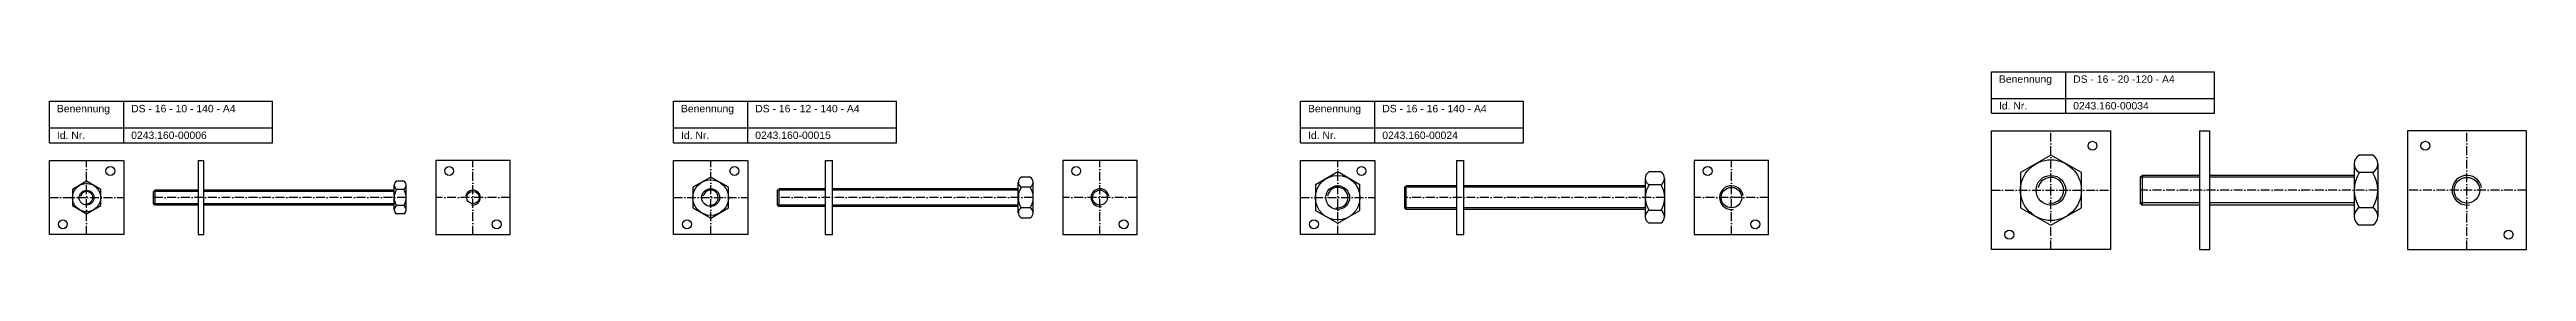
# Model space of a CAD drawing. Header units: millimetres. Extents: x 77 to 2399, y 1116 to 2936.
# Drawn here: x 77 to 1744, y 2136 to 2256 of the extents above; entities that cross this region are included whole.
import ezdxf

# ---------------------------------------------------------------- set-up
doc = ezdxf.new("R2010")
doc.units = ezdxf.units.MM
doc.header["$LTSCALE"] = 0.5
doc.linetypes.add('achse', pattern=[18, 12, -3, 0, -3])
doc.layers.add('HALFEN', color=2, linetype='CONTINUOUS')
doc.styles.add('ARIAL50', font='ARIAL.TTF', dxfattribs={"height": 5})

msp = doc.modelspace()

# ---------------------------------------------------------------- linework, layer by layer
at = {"layer": 'HALFEN'}
for p, q in [((1384.2, 2256.2), (1534.2, 2256.2)), ((1384.2, 2228.2), (1384.2, 2256.2)), ((1434.2, 2228.2), (1434.2, 2256.2)), ((1534.2, 2228.2), (1534.2, 2256.2)), ((77.2, 2236.2), (227.2, 2236.2)), ((77.2, 2208.2), (77.2, 2236.2)), ((127.2, 2208.2), (127.2, 2236.2)), ((227.2, 2208.2), (227.2, 2236.2)), ((497.2, 2236.2), (647.2, 2236.2)), ((497.2, 2208.2), (497.2, 2236.2)), ((547.2, 2208.2), (547.2, 2236.2)), ((647.2, 2208.2), (647.2, 2236.2)), ((919.2, 2236.2), (1069.2, 2236.2)), ((919.2, 2208.2), (919.2, 2236.2)), ((969.2, 2208.2), (969.2, 2236.2)), ((1069.2, 2208.2), (1069.2, 2236.2)), ((1384.2, 2238.2), (1534.2, 2238.2)), ((77.2, 2218.2), (227.2, 2218.2)), ((497.2, 2218.2), (647.2, 2218.2)), ((919.2, 2218.2), (1069.2, 2218.2)), ((1384.2, 2228.2), (1534.2, 2228.2)), ((77.2, 2208.2), (227.2, 2208.2)), ((497.2, 2208.2), (647.2, 2208.2)), ((919.2, 2208.2), (1069.2, 2208.2)), ((1384.2, 2216.2), (1464.2, 2216.2)), ((1384.2, 2136.2), (1384.2, 2216.2)), ((1464.2, 2216.2), (1464.2, 2136.2)), ((1524.2, 2216.2), (1524.2, 2136.2)), ((1524.2, 2216.2), (1531.2, 2216.2)), ((1531.2, 2136.2), (1531.2, 2216.2)), ((1744.2, 2216.2), (1664.2, 2216.2)), ((1664.2, 2216.2), (1664.2, 2136.2)), ((1744.2, 2136.2), (1744.2, 2216.2)), ((77.2, 2146.2), (77.2, 2196.2)), ((77.2, 2196.2), (127.2, 2196.2)), ((127.2, 2196.2), (127.2, 2146.2)), ((177.2, 2196.2), (177.2, 2146.2)), ((177.2, 2196.2), (181.2, 2196.2)), ((181.2, 2146.2), (181.2, 2196.2)), ((387.2, 2196.2), (337.2, 2196.2)), ((337.2, 2196.2), (337.2, 2146.2)), ((387.2, 2146.2), (387.2, 2196.2)), ((497.2, 2146.2), (497.2, 2196.2)), ((497.2, 2196.2), (547.2, 2196.2)), ((547.2, 2196.2), (547.2, 2146.2)), ((599.2, 2196.2), (599.2, 2146.2)), ((599.2, 2196.2), (604.2, 2196.2)), ((604.2, 2146.2), (604.2, 2196.2)), ((737.2, 2185.1), (731.2, 2185.1)), ((759.2, 2196.2), (759.2, 2146.2)), ((809.2, 2196.2), (759.2, 2196.2)), ((809.2, 2146.2), (809.2, 2196.2)), ((919.2, 2196.2), (969.2, 2196.2)), ((919.2, 2146.2), (919.2, 2196.2)), ((969.2, 2196.2), (969.2, 2146.2)), ((1024.2, 2196.2), (1029.2, 2196.2)), ((1024.2, 2196.2), (1024.2, 2146.2)), ((1029.2, 2146.2), (1029.2, 2196.2)), ((1151.2, 2184.2), (1151.2, 2158.3)), ((1161.7, 2188.6), (1153.7, 2188.6)), ((1164.2, 2184.2), (1164.2, 2158.3)), ((1234.2, 2196.2), (1184.2, 2196.2)), ((1184.2, 2196.2), (1184.2, 2146.2)), ((1234.2, 2146.2), (1234.2, 2196.2)), ((1484.2, 2184.9), (1485.6, 2186.2)), ((1524.2, 2184.9), (1484.2, 2184.9)), ((1484.2, 2184.9), (1484.2, 2167.6)), ((1524.2, 2186.2), (1485.6, 2186.2)), ((1485.6, 2186.2), (1485.6, 2166.2)), ((1628.2, 2186.2), (1531.2, 2186.2)), ((1628.2, 2184.9), (1531.2, 2184.9)), ((1628.2, 2194), (1628.2, 2158.5)), ((1640.8, 2199.9), (1631.7, 2199.9)), ((1640.8, 2188.1), (1631.7, 2188.1)), ((1644.2, 2194), (1644.2, 2158.5)), ((102.2, 2182.2), (92.7, 2176.7)), ((92.7, 2176.7), (92.7, 2165.8)), ((111.7, 2176.7), (102.2, 2182.2)), ((111.7, 2165.8), (111.7, 2176.7)), ((147.2, 2175.4), (148.1, 2176.2)), ((177.2, 2175.4), (147.2, 2175.4)), ((147.2, 2167.1), (147.2, 2175.4)), ((177.2, 2176.2), (148.1, 2176.2)), ((148.1, 2176.2), (148.1, 2166.2)), ((309.2, 2176.2), (181.2, 2176.2)), ((309.2, 2175.4), (181.2, 2175.4)), ((309.2, 2163), (309.2, 2179.5)), ((315.7, 2182.2), (310.8, 2182.2)), ((315.7, 2176.7), (310.8, 2176.7)), ((317.2, 2163), (317.2, 2179.5)), ((567.2, 2176.3), (568.2, 2177.2)), ((567.2, 2166.2), (567.2, 2176.3)), ((599.2, 2176.3), (567.2, 2176.3)), ((599.2, 2177.2), (568.2, 2177.2)), ((568.2, 2165.2), (568.2, 2177.2)), ((729.2, 2177.2), (604.2, 2177.2)), ((729.2, 2176.3), (604.2, 2176.3)), ((729.2, 2160.9), (729.2, 2181.6)), ((737.2, 2178.2), (731.2, 2178.2)), ((739.2, 2160.9), (739.2, 2181.6)), ((989.2, 2178.2), (990.3, 2179.2)), ((989.2, 2178.2), (989.2, 2164.3)), ((1024.2, 2178.2), (989.2, 2178.2)), ((990.3, 2163.2), (990.3, 2179.2)), ((1024.2, 2179.2), (990.3, 2179.2)), ((1151.2, 2179.2), (1029.2, 2179.2)), ((1151.2, 2178.2), (1029.2, 2178.2)), ((1161.7, 2179.9), (1153.7, 2179.9)), ((1524.2, 2167.6), (1484.2, 2167.6)), ((1485.6, 2166.2), (1484.2, 2167.6)), ((1628.2, 2167.6), (1531.2, 2167.6)), ((92.7, 2165.8), (102.2, 2160.3)), ((102.2, 2160.3), (111.7, 2165.8)), ((177.2, 2167.1), (147.2, 2167.1)), ((147.2, 2167.1), (148.1, 2166.2)), ((177.2, 2166.2), (148.1, 2166.2)), ((309.2, 2167.1), (181.2, 2167.1)), ((309.2, 2166.2), (181.2, 2166.2)), ((315.7, 2165.8), (310.8, 2165.8)), ((315.7, 2160.3), (310.8, 2160.3)), ((599.2, 2166.2), (567.2, 2166.2)), ((567.2, 2166.2), (568.2, 2165.2)), ((599.2, 2165.2), (568.2, 2165.2)), ((729.2, 2166.2), (604.2, 2166.2)), ((729.2, 2165.2), (604.2, 2165.2)), ((737.2, 2164.3), (731.2, 2164.3)), ((737.2, 2157.4), (731.2, 2157.4)), ((1024.2, 2164.3), (989.2, 2164.3)), ((989.2, 2164.3), (990.3, 2163.2)), ((1024.2, 2163.2), (990.3, 2163.2)), ((1151.2, 2164.3), (1029.2, 2164.3)), ((1151.2, 2163.2), (1029.2, 2163.2)), ((1161.7, 2162.6), (1153.7, 2162.6)), ((1161.7, 2153.9), (1153.7, 2153.9)), ((1524.2, 2166.2), (1485.6, 2166.2)), ((1628.2, 2166.2), (1531.2, 2166.2)), ((1640.8, 2164.4), (1631.7, 2164.4)), ((1640.8, 2152.6), (1631.7, 2152.6)), ((127.2, 2146.2), (77.2, 2146.2)), ((177.2, 2146.2), (181.2, 2146.2)), ((337.2, 2146.2), (387.2, 2146.2)), ((547.2, 2146.2), (497.2, 2146.2)), ((599.2, 2146.2), (604.2, 2146.2)), ((759.2, 2146.2), (809.2, 2146.2)), ((969.2, 2146.2), (919.2, 2146.2)), ((1024.2, 2146.2), (1029.2, 2146.2)), ((1184.2, 2146.2), (1234.2, 2146.2)), ((1464.2, 2136.2), (1384.2, 2136.2)), ((1524.2, 2136.2), (1531.2, 2136.2)), ((1664.2, 2136.2), (1744.2, 2136.2))]:
    msp.add_line(p, q, dxfattribs=at)
at = {"layer": 'HALFEN', "color": 1, "linetype": 'achse'}
for p, q in [((1424.2, 2136.2), (1424.2, 2216.2)), ((1704.2, 2136.2), (1704.2, 2216.2)), ((102.2, 2146.2), (102.2, 2196.2)), ((362.2, 2146.2), (362.2, 2196.2)), ((522.2, 2146.2), (522.2, 2196.2)), ((784.2, 2146.2), (784.2, 2196.2)), ((944.2, 2146.2), (944.2, 2196.2)), ((1209.2, 2146.2), (1209.2, 2196.2)), ((77.2, 2171.2), (127.2, 2171.2)), ((317.2, 2171.2), (147.2, 2171.2)), ((387.2, 2171.2), (337.2, 2171.2)), ((497.2, 2171.2), (547.2, 2171.2)), ((739.2, 2171.2), (567.2, 2171.2)), ((809.2, 2171.2), (759.2, 2171.2)), ((919.2, 2171.2), (969.2, 2171.2)), ((1164.2, 2171.2), (989.2, 2171.2)), ((1234.2, 2171.2), (1184.2, 2171.2)), ((1384.2, 2176.2), (1464.2, 2176.2)), ((1644.2, 2176.2), (1484.2, 2176.2)), ((1744.2, 2176.2), (1664.2, 2176.2))]:
    msp.add_line(p, q, dxfattribs=at)
at = {"layer": 'HALFEN'}
for points in [[(510.2, 2164.3), (522.2, 2157.4), (534.2, 2164.3), (534.2, 2178.2), (522.2, 2185.1), (510.2, 2178.2)], [(929.2, 2162.6), (944.2, 2153.9), (959.2, 2162.6), (959.2, 2179.9), (944.2, 2188.6), (929.2, 2179.9)], [(1403.8, 2164.4), (1424.2, 2152.6), (1444.8, 2164.4), (1444.8, 2188.1), (1424.2, 2199.9), (1403.8, 2188.1)]]:
    msp.add_lwpolyline(points, close=True, dxfattribs=at)
for centre, radius in [((1452.2, 2206.2), 3), ((1676.2, 2206.2), 3), ((118.2, 2189.2, 7), 3), ((346.2, 2189.2, 7), 3), ((538.2, 2189.2, 7), 3), ((768.2, 2189.2, 7), 3), ((944.2, 2171.2), 15), ((960.2, 2189.2, 7), 3), ((1193.2, 2189.2, 7), 3), ((1424.2, 2176.2), 20.5), ((1424.2, 2176.2), 10), ((1704.2, 2176.2), 8.65), ((102.2, 2171.2), 9.5), ((102.2, 2171.2), 5), ((362.2, 2171.2), 4.19), ((522.2, 2171.2), 12), ((522.2, 2171.2), 6), ((784.2, 2171.2), 5.05), ((944.2, 2171.2), 8), ((1209.2, 2171.2), 6.92), ((86.2, 2153.2), 3), ((378.2, 2153.2), 3), ((506.2, 2153.2), 3), ((800.2, 2153.2), 3), ((928.2, 2153.2), 3), ((1225.2, 2153.2), 3), ((1396.2, 2146.2), 3), ((1732.2, 2146.2), 3)]:
    msp.add_circle(centre, radius, dxfattribs=at)
for centre, radius, start, end in [((733.3, 2181.6), 4, 120, 240), ((735.2, 2181.6), 4, 300, 60), ((1156.2, 2184.2), 5, 120, 240), ((1159.2, 2184.2), 5, 300, 60), ((1635.1, 2194), 6.83, 120, 240), ((1650.5, 2176.2), 22.2, 147.7958, 212.2042), ((1637.4, 2194), 6.83, 300, 60), ((1622, 2176.2), 22.2, 327.7958, 32.2042), ((312.4, 2179.5), 3.17, 120, 240), ((319.5, 2171.2), 10.3, 147.7958, 212.2042), ((314.1, 2179.5), 3.17, 300, 60), ((307, 2171.2), 10.3, 327.7958, 32.2042), ((742.2, 2171.2), 13, 147.7958, 212.2042), ((731.2, 2178.2), 1.0725e-12, 122.0054, 62.0054), ((726.3, 2171.2), 13, 327.7958, 32.2042), ((737.2, 2178.2), 1.0725e-12, 117.9946, 57.9946), ((1167.5, 2171.2), 16.3, 147.7958, 212.2042), ((1148, 2171.2), 16.3, 327.7958, 32.2042), ((1161.7, 2179.9), 1.421e-13, 136.5966, 249.444), ((312.4, 2163), 3.17, 120, 240), ((314.1, 2163), 3.17, 300, 60), ((733.3, 2160.9), 4, 120, 240), ((735.2, 2160.9), 4, 300, 60), ((1156.2, 2158.3), 5, 120, 240), ((1159.2, 2158.3), 5, 300, 60), ((1635.1, 2158.5), 6.83, 120, 240), ((1637.4, 2158.5), 6.83, 300, 60)]:
    msp.add_arc(centre, radius, start, end, dxfattribs=at)
at = {"layer": 'HALFEN', "color": 1}
for centre, radius, start, end in [((1424.2, 2176.2), 8.65, 260, 170), ((1704.2, 2176.2), 10, 10, 280), ((102.2, 2171.2), 4.19, 260, 170), ((362.2, 2171.2), 5, 260, 170), ((522.2, 2171.2), 5.05, 260, 170), ((784.2, 2171.2), 6, 10, 280), ((944.2, 2171.2), 6.92, 260, 170), ((1209.2, 2171.2), 8, 10, 280)]:
    msp.add_arc(centre, radius, start, end, dxfattribs=at)

# ---------------------------------------------------------------- texts
at = {"layer": 'HALFEN', "style": 'ARIAL50'}
for s, p in [('Benennung', (1389.2, 2248.7)), ('DS - 16 - 20 -120 - A4', (1439.2, 2248.7)), ('DS - 16 - 10 - 140 - A4', (132.2, 2228.8)), ('DS - 16 - 12 - 140 - A4', (552.2, 2228.8)), ('DS - 16 - 16 - 140 - A4', (974.2, 2228.8)), ('Id. Nr.', (1389.2, 2230.7)), ('0243.160-00034', (1439.2, 2230.7)), ('Benennung', (82.2, 2228.8)), ('Benennung', (502.2, 2228.8)), ('Benennung', (924.2, 2228.8)), ('Id. Nr.', (82.2, 2210.8)), ('0243.160-00006', (132.2, 2210.8)), ('Id. Nr.', (502.2, 2210.8)), ('0243.160-00015', (552.2, 2210.8)), ('Id. Nr.', (924.2, 2210.8)), ('0243.160-00024', (974.2, 2210.8))]:
    msp.add_text(s, height=5, dxfattribs=at).set_placement(p)

doc.saveas('drawing.dxf')
